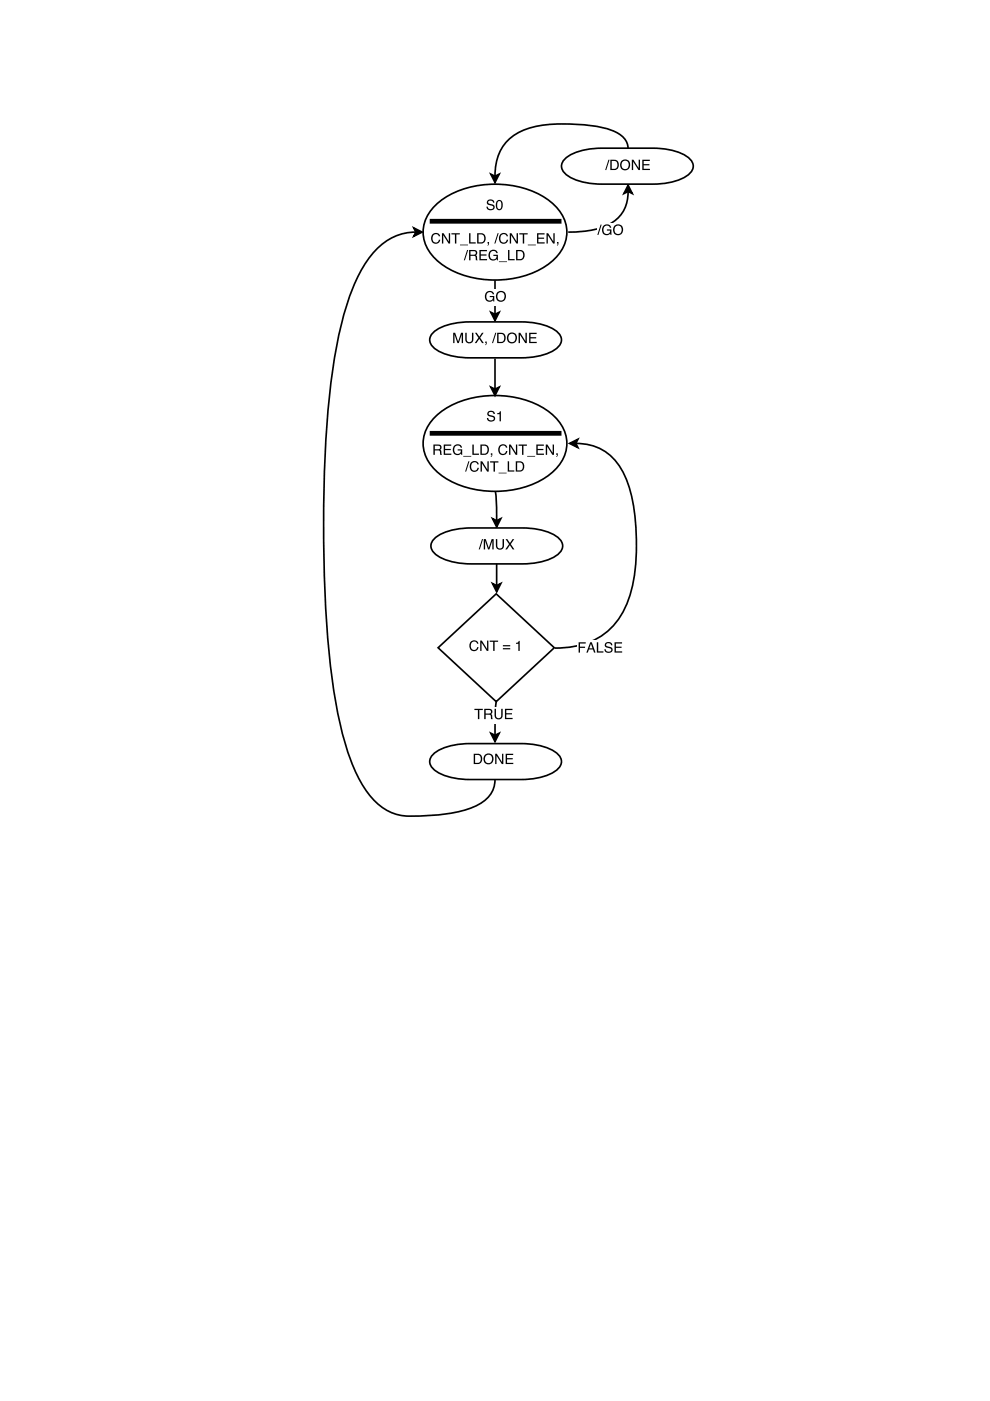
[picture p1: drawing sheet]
<svg xmlns="http://www.w3.org/2000/svg" width="210mm" height="297mm" viewBox="0 0 210 297" stroke-linecap="round" stroke-linejoin="round" font-family="sans-serif">
<path d="M133.2 39.3l.9 1.7-.9-.4-.9 .4zM133.2 40.6a7.7 7.7 0 0 1-6.5 7.9 24 24 0 0 1-6.2 .7" fill="none" stroke="#000" stroke-width=".35"/>
<path d="M133.2 39.3l.9 1.7-.9-.4-.9 .4z" fill="#000"/>
<path d="M126.6 47.3h5.6v3.5h-5.6z" fill="#fff"/>
<g fill="#000">
<path d="M104.1 66.2l.9 .4 .8-.4-.8 1.8z"/>
<path d="M127.3 47.6h.3l-.7 2.2h-.3zM127.9 47.9a.97 .97 0 0 1 1.7 .4h-.3a.76 .76 0 0 0-1-.4 .76 .76 0 0 0-.3 1.1 .7 .7 0 0 0 .7 .6 .7 .7 0 0 0 .7-.7h-.7v-.3h.9v1.2h-.2v-.3a1.03 1.03 0 0 1-1.4 .2 1.03 1.03 0 0 1-.3-1.3zM129.9 48.7a1.15 1.15 0 0 1 2.3 0 1.15 1.15 0 0 1-2.3 0zM130.5 48.1a.85 .85 0 0 0-.1 1.2 .85 .85 0 0 0 1.2 0 .85 .85 0 0 0 .1-1.2 .85 .85 0 0 0-1.2 0z"/>
</g>
<path d="M105 59.4v7.2M104.1 66.2l.9 .4 .8-.4-.8 1.8z" fill="none" stroke="#000" stroke-width=".35"/>
<path d="M102.7 61.4h4.8v3.5h-4.8z" fill="#fff"/>
<path d="M103.1 62a.97 .97 0 0 1 1.7 .4h-.3a.76 .76 0 0 0-1.1-.4 .76 .76 0 0 0-.3 1.1 .7 .7 0 0 0 .8 .6 .7 .7 0 0 0 .6-.7h-.7v-.2h1v1.1h-.2l-.1-.3a1.03 1.03 0 0 1-1.3 .2 1.03 1.03 0 0 1-.4-1.3zM105.1 62.8a1.15 1.15 0 0 1 2.3 0 1.15 1.15 0 0 1-2.3 0zM105.7 62.2a.85 .85 0 0 0-.1 1.2 .85 .85 0 0 0 1.2 0 .85 .85 0 0 0 .1-1.1 .85 .85 0 0 0-1.2-.1z" fill="#000"/>
<path d="M92.7 43.2a20.1 20.1 0 0 1 18.5-3.2 13.1 13.1 0 0 1 8.2 6 7.5 7.5 0 0 1-2.1 9.2 20.1 20.1 0 0 1-18.6 3.3 13.1 13.1 0 0 1-8.2-6.1 7.5 7.5 0 0 1 2.2-9.2z" fill="#fff"/>
<path d="M92.7 43.2a20.1 20.1 0 0 1 18.5-3.2 13.1 13.1 0 0 1 8.2 6 7.5 7.5 0 0 1-2.1 9.2 20.1 20.1 0 0 1-18.6 3.3 13.1 13.1 0 0 1-8.2-6.1 7.5 7.5 0 0 1 2.2-9.2zM104.4 109.9l.9 .5 .9-.5-.9 1.8zM105 104.2a20.4 20.4 0 0 1 .3 6.2" fill="none" stroke="#000" stroke-width=".35"/>
<g fill="#000">
<path d="M104.4 109.9l.9 .5 .9-.5-.9 1.8z"/>
<path d="M91.7 49.7a.95 .95 0 0 1 .9-.3 .95 .95 0 0 1 .7 .7h-.3a.7 .7 0 0 0-.9-.4 .7 .7 0 0 0-.4 .9 .69 .69 0 0 0 .5 .8 .69 .69 0 0 0 .9-.6h.2a1.02 1.02 0 0 1-1.3 .8 1.02 1.02 0 0 1-.6-1.4zM93.7 49.4h.4l1.1 1.8v-1.8h.2v2.2h-.3l-1.1-1.7v1.7h-.3zM95.7 49.4h1.8v.3h-.7v1.9h-.3v-1.9h-.8zM97.5 51.9h1.7v.1h-1.7zM99.5 49.4h.3v2h1.1v.2h-1.4zM101.5 49.7v1.7h.5a.86 .86 0 0 0 .7-.9 .86 .86 0 0 0-.7-.8zM101.2 49.4h.8a1.11 1.11 0 0 1 1 1.1 1.11 1.11 0 0 1-1 1.1h-.8zM103.4 51.3h.3l-.1 .6-.2 .2 .1-.4-.1-.1zM105.5 49.4h.2l-.7 2.2h-.2zM106 49.7a.95 .95 0 0 1 1-.3 .95 .95 0 0 1 .7 .7h-.3a.7 .7 0 0 0-.9-.4 .7 .7 0 0 0-.4 .9 .69 .69 0 0 0 .5 .8 .69 .69 0 0 0 .8-.6h.3a1.02 1.02 0 0 1-1.3 .8 1.02 1.02 0 0 1-.6-1.4zM108.1 49.4h.3l1.1 1.8v-1.8h.3v2.2h-.3l-1.1-1.7v1.7h-.3zM110.1 49.4h1.8v.3h-.8v1.9h-.3v-1.9h-.7zM111.9 51.9h1.7v.1h-1.7zM113.9 49.4h1.6v.3h-1.3v.7h1.2v.2h-1.2v.8h1.3v.2h-1.6zM115.9 49.4h.3l1.1 1.8v-1.8h.3v2.2h-.3l-1.1-1.7v1.7h-.3zM118.1 51.3h.3l-.1 .6-.2 .2 .2-.4-.2-.1z"/>
<path d="M99 53h.3l-.7 2.2h-.3zM99.8 53.3v.7h.6a.38 .38 0 0 0 .5-.3 .38 .38 0 0 0-.4-.4zM99.5 53a1.88 1.88 0 0 1 1.6 .2l.1 .6-.3 .3 .2 .3 .2 .8h-.4l-.1-.8-.4-.1h-.6v.9h-.3zM101.6 53h1.6v.3h-1.3v.6h1.2v.3h-1.2v.7h1.4v.3h-1.7zM103.9 53.3a.97 .97 0 0 1 1.6 .4h-.3a.76 .76 0 0 0-1-.4 .76 .76 0 0 0-.3 1.1 .7 .7 0 0 0 .7 .6 .7 .7 0 0 0 .7-.7h-.7v-.3h1v1.2h-.2l-.1-.3a1.03 1.03 0 0 1-1.3 .2 1.03 1.03 0 0 1-.4-1.3zM105.8 55.4h1.7v.2h-1.7zM107.7 53h.3v1.9h1.1v.3h-1.4zM109.7 53.3v1.6h.5a.86 .86 0 0 0 .7-.8 .86 .86 0 0 0-.7-.8zM109.4 53h.9a1.11 1.11 0 0 1 .9 1.1 1.11 1.11 0 0 1-.9 1.1h-.9z"/>
<path d="M103.4 42.5a.86 .86 0 0 1 1.4 .5h-.3a.51 .51 0 0 0-.5-.5 .51 .51 0 0 0-.5 .5l.3 .2a.84 .84 0 0 1 1.1 .9 .93 .93 0 0 1-1 .5 .93 .93 0 0 1-.8-.8h.3a.58 .58 0 0 0 .6 .5 .58 .58 0 0 0 .6-.5l-.5-.2a.67 .67 0 0 1-.8-.3 .67 .67 0 0 1 .1-.8zM105.4 42.6a.77 .77 0 0 1 .9-.1 .77 .77 0 0 1 .3 1 .78 .78 0 0 1-.3 .9 .78 .78 0 0 1-1-.2l-.2-.9zM105.6 42.7a1.14 1.14 0 0 0 .2 1.6 1.13 1.13 0 0 0 .3-1.6z"/>
</g>
<path d="M92.7 88a20.1 20.1 0 0 1 18.5-3.2 13.1 13.1 0 0 1 8.2 6 7.5 7.5 0 0 1-2.1 9.2 20.1 20.1 0 0 1-18.6 3.3 13.1 13.1 0 0 1-8.2-6.1 7.5 7.5 0 0 1 2.2-9.2z" fill="#fff"/>
<path d="M92.7 88a20.1 20.1 0 0 1 18.5-3.2 13.1 13.1 0 0 1 8.2 6 7.5 7.5 0 0 1-2.1 9.2 20.1 20.1 0 0 1-18.6 3.3 13.1 13.1 0 0 1-8.2-6.1 7.5 7.5 0 0 1 2.2-9.2zM120.8 94l1.7-.9-.4 .9 .4 .9zM122.1 94a10.9 10.9 0 0 1 10.7 7.5 42.1 42.1 0 0 1 1.9 18.8 20.5 20.5 0 0 1-5.1 12.8 16.1 16.1 0 0 1-11.9 4.3" fill="none" stroke="#000" stroke-width=".35"/>
<g fill="#000">
<path d="M120.8 94l1.7-.9-.4 .9 .4 .9z"/>
<path d="M92.2 94.5v.8h.7a.38 .38 0 0 0 .4-.4 .38 .38 0 0 0-.4-.4zM91.9 94.2a1.88 1.88 0 0 1 1.6 .2l.1 .6-.3 .4 .3 .2 .1 .8h-.4l-.1-.8-.3-.1h-.7v.9h-.3zM94.1 94.2h1.6v.3h-1.3v.7h1.2v.2h-1.2v.8h1.3v.2h-1.6zM96.3 94.5a.97 .97 0 0 1 1.7 .4h-.3a.76 .76 0 0 0-1.1-.4 .76 .76 0 0 0-.3 1.1 .7 .7 0 0 0 .8 .6 .7 .7 0 0 0 .6-.7h-.7v-.2h1v1.1h-.2l-.1-.2a1.03 1.03 0 0 1-1.3 .1 1.03 1.03 0 0 1-.4-1.3zM98.2 96.7h1.7v.1h-1.7zM100.2 94.2h.2v2h1.2v.2h-1.4zM102.2 94.5v1.7h.5a.86 .86 0 0 0 .7-.9 .86 .86 0 0 0-.7-.8zM101.9 94.2h.8a1.11 1.11 0 0 1 1 1.1 1.11 1.11 0 0 1-1 1.1h-.8zM104.1 96.1h.3l-.1 .6-.2 .2 .1-.4-.1-.1zM105.9 94.5a.95 .95 0 0 1 .9-.3 .95 .95 0 0 1 .8 .7h-.3a.7 .7 0 0 0-.9-.4 .7 .7 0 0 0-.5 .9 .69 .69 0 0 0 .6 .8 .69 .69 0 0 0 .8-.6h.3a1.02 1.02 0 0 1-1.3 .8 1.02 1.02 0 0 1-.6-1.4zM107.9 94.2h.4l1.1 1.8v-1.8h.3v2.2h-.4l-1.1-1.7v1.7h-.3zM109.9 94.2h1.8v.3h-.7v1.9h-.3v-1.9h-.8zM111.8 96.7h1.7v.1h-1.7zM113.7 94.2h1.6v.3h-1.3v.7h1.2v.2h-1.2v.8h1.3v.2h-1.6zM115.7 94.2h.4l1.1 1.8v-1.8h.3v2.2h-.4l-1.1-1.7v1.7h-.3zM117.9 96.1h.4l-.1 .6-.3 .2 .2-.4-.2-.1z"/>
<path d="M99.3 97.8h.2l-.7 2.2h-.2zM99.8 98.1a.95 .95 0 0 1 1-.3 .95 .95 0 0 1 .7 .7h-.3a.7 .7 0 0 0-.9-.5 .7 .7 0 0 0-.4 .9 .69 .69 0 0 0 .5 .9 .69 .69 0 0 0 .8-.6h.3a1.02 1.02 0 0 1-1.3 .8 1.02 1.02 0 0 1-.6-1.4zM101.9 97.8h.3l1.1 1.8v-1.8h.3v2.2h-.3l-1.1-1.8v1.8h-.3zM103.9 97.8h1.8v.3h-.8v1.9h-.3v-1.9h-.7zM105.7 100.2h1.7v.2h-1.7zM107.6 97.8h.3v1.9h1.1v.3h-1.4zM109.6 98.1v1.6h.6a.86 .86 0 0 0 .7-.8 .86 .86 0 0 0-.7-.8zM109.4 97.8h.8a1.11 1.11 0 0 1 1 1.1 1.11 1.11 0 0 1-1 1.1h-.8z"/>
<path d="M103.5 87.3a.86 .86 0 0 1 1.4 .5h-.3a.51 .51 0 0 0-.5-.5 .51 .51 0 0 0-.5 .5l.3 .2a.84 .84 0 0 1 1.1 .9 .93 .93 0 0 1-1 .5 .93 .93 0 0 1-.8-.8h.3a.58 .58 0 0 0 .6 .5 .58 .58 0 0 0 .6-.5l-.5-.2a.67 .67 0 0 1-.8-.3 .67 .67 0 0 1 .1-.8zM105.4 87.6l.8-.4v2.1h-.3v-1.5h-.5z"/>
</g>
<path d="M122.4 135.8h9.7v3.6h-9.7z" fill="#fff"/>
<g fill="#000">
<path d="M104.1 155.5l.9 .4 .8-.4-.8 1.7z"/>
<path d="M122.7 136.2h1.5v.2h-1.2v.7h1v.3h-1v1h-.3zM125.3 136.5l-.4 1h.7zM125.1 136.2h.4l.8 2.2h-.4l-.2-.7h-.8l-.3 .7h-.3zM126.5 136.2h.3v1.9h1.1v.3h-1.4zM128.4 136.3a.86 .86 0 0 1 1.4 .5h-.3a.51 .51 0 0 0-.5-.4 .51 .51 0 0 0-.5 .5l.3 .1a.84 .84 0 0 1 1.1 1 .93 .93 0 0 1-1 .4 .93 .93 0 0 1-.8-.7h.3a.58 .58 0 0 0 .6 .5 .58 .58 0 0 0 .6-.6l-.5-.2a.67 .67 0 0 1-.8-.3 .67 .67 0 0 1 .1-.8zM130.3 136.2h1.6v.2h-1.3v.7h1.2v.3h-1.2v.7h1.3v.3h-1.6z"/>
</g>
<path d="M104.1 155.5l.9 .4 .8-.4-.8 1.7zM105.3 148.7a19.7 19.7 0 0 0-.3 5.7v1.5" fill="none" stroke="#000" stroke-width=".35"/>
<path d="M100.5 149.9h8.4v3.6h-8.4z" fill="#fff"/>
<path d="M100.6 150.3h1.8v.2h-.8v2h-.3v-2h-.7zM103 150.5v.8h.7a.38 .38 0 0 0 .4-.4 .38 .38 0 0 0-.4-.4zM102.7 150.3a1.88 1.88 0 0 1 1.6 .2l.1 .6-.3 .3 .2 .2 .2 .9h-.4l-.1-.8-.4-.2h-.6v1h-.3zM104.9 150.3h.3v1.3a.56 .56 0 0 0 .5 .7 .56 .56 0 0 0 .6-.7v-1.3h.3v1.2a.87 .87 0 0 1-.9 1 .87 .87 0 0 1-.8-1zM107.1 150.3h1.6v.3h-1.4v.6h1.3v.3h-1.3v.7h1.4v.3h-1.6z" fill="#000"/>
<path d="M92.9 137.3l12.3-11.4 12.3 11.4-12.3 11.5z" fill="#fff"/>
<path d="M105.3 119.4v4.7M92.9 137.3l12.3-11.4 12.3 11.4-12.3 11.5zM104.4 123.7l.9 .4 .9-.4-.9 1.8z" fill="none" stroke="#000" stroke-width=".35"/>
<g fill="#000">
<path d="M104.4 123.7l.9 .4 .9-.4-.9 1.8z"/>
<path d="M99.8 136.1a.95 .95 0 0 1 .9-.3 .95 .95 0 0 1 .7 .7h-.3a.7 .7 0 0 0-.8-.4 .7 .7 0 0 0-.5 .8 .69 .69 0 0 0 .6 .9 .69 .69 0 0 0 .8-.6h.3a1.02 1.02 0 0 1-1.4 .8 1.02 1.02 0 0 1-.6-1.4zM101.8 135.8h.4l1.1 1.8v-1.8h.3v2.2h-.4l-1.1-1.8v1.8h-.3zM103.8 135.8h1.8v.3h-.7v1.9h-.3v-1.9h-.8zM106.6 136.8h1.6v.2h-1.6zM106.6 137.4h1.6v.3h-1.6zM109.4 136.3l.8-.4v2.1h-.3v-1.5h-.5z"/>
</g>
<path d="M91.1 46.9h27.9M91.1 91.9h27.9" fill="none" stroke="#000" stroke-width="1" stroke-linecap="butt"/>
<path d="M92.3 114a12 12 0 0 1 7.6-2.1h10.9a12.8 12.8 0 0 1 7.5 2.1 2.08 2.08 0 0 1 0 3.5 12 12 0 0 1-7.5 2.1h-10.9a12.8 12.8 0 0 1-7.6-2.1 2.08 2.08 0 0 1 0-3.5z" fill="#fff"/>
<path d="M87.7 48.3l1.8 .9-1.8 .9 .5-.9zM88.2 49.2a11.8 11.8 0 0 0-9.8 5.3 37 37 0 0 0-5.7 12.9 141.5 141.5 0 0 0-3.8 29.2 290.2 290.2 0 0 0 1.7 48.9 67.9 67.9 0 0 0 5.1 18.8 15.9 15.9 0 0 0 6.8 7.8 12 12 0 0 0 6.6 .9 31.6 31.6 0 0 0 11.9-2.2 6.1 6.1 0 0 0 4-5.5M92.3 114a12 12 0 0 1 7.6-2.1h10.9a12.8 12.8 0 0 1 7.5 2.1 2.08 2.08 0 0 1 0 3.5 12 12 0 0 1-7.5 2.1h-10.9a12.8 12.8 0 0 1-7.6-2.1 2.08 2.08 0 0 1 0-3.5z" fill="none" stroke="#000" stroke-width=".35"/>
<g fill="#000">
<path d="M87.7 48.3l1.8 .9-1.8 .9 .5-.9z"/>
<path d="M102.2 114.3h.2l-.7 2.2h-.2zM102.6 114.3h.4l.6 1.8 .6-1.8h.5v2.2h-.3v-1.9l-.6 1.9h-.3l-.7-1.9 .1 1.9h-.3zM105.1 114.3h.3v1.4a.56 .56 0 0 0 .6 .6 .56 .56 0 0 0 .6-.6v-1.4h.3v1.2a.87 .87 0 0 1-.9 1 .87 .87 0 0 1-.9-1zM107.2 114.3h.4l.5 .8 .6-.8h.3l-.7 1.1 .8 1.1h-.4l-.6-.9-.6 .9h-.4l.8-1.1z"/>
</g>
<path d="M92.1 159.7a12 12 0 0 1 7.6-2h10.8a12.8 12.8 0 0 1 7.6 2 2.08 2.08 0 0 1 0 3.5 12 12 0 0 1-7.6 2.1h-10.8a12.8 12.8 0 0 1-7.6-2.1 2.08 2.08 0 0 1 0-3.5z" fill="#fff"/>
<path d="M104.1 36.9l.9 .5 .8-.5-.8 1.8zM133.2 31.6a4.1 4.1 0 0 0-3-3.8 33.5 33.5 0 0 0-14.6-1.3 11.6 11.6 0 0 0-9.1 4.7 11 11 0 0 0-1.5 6.2M92.1 159.7a12 12 0 0 1 7.6-2h10.8a12.8 12.8 0 0 1 7.6 2 2.08 2.08 0 0 1 0 3.5 12 12 0 0 1-7.6 2.1h-10.8a12.8 12.8 0 0 1-7.6-2.1 2.08 2.08 0 0 1 0-3.5z" fill="none" stroke="#000" stroke-width=".35"/>
<g fill="#000">
<path d="M104.1 36.9l.9 .5 .8-.5-.8 1.8z"/>
<path d="M100.7 160.1v1.6h.6a.86 .86 0 0 0 .6-.8 .86 .86 0 0 0-.6-.8zM100.4 159.8h.9a1.11 1.11 0 0 1 .9 1.1 1.11 1.11 0 0 1-.9 1.1h-.9zM102.5 160.9a1.14 1.14 0 0 1 2.2 0 1.14 1.14 0 0 1-2.2 0zM103 160.2a.85 .85 0 0 0-.1 1.3 .85 .85 0 0 0 1.3 0 .85 .85 0 0 0 0-1.2 .85 .85 0 0 0-1.2-.1zM105 159.8h.3l1.1 1.8v-1.8h.3v2.2h-.3l-1.1-1.8v1.8h-.3zM107.2 159.8h1.6v.3h-1.3v.6h1.2v.3h-1.2v.7h1.3v.3h-1.6z"/>
</g>
<path d="M120 33.5a12 12 0 0 1 7.6-2.1h10.8a12.8 12.8 0 0 1 7.6 2.1 2.08 2.08 0 0 1 0 3.5 12 12 0 0 1-7.6 2h-10.8a12.8 12.8 0 0 1-7.6-2 2.08 2.08 0 0 1 0-3.5z" fill="#fff"/>
<path d="M120 33.5a12 12 0 0 1 7.6-2.1h10.8a12.8 12.8 0 0 1 7.6 2.1 2.08 2.08 0 0 1 0 3.5 12 12 0 0 1-7.6 2h-10.8a12.8 12.8 0 0 1-7.6-2 2.08 2.08 0 0 1 0-3.5zM105 76v6.5M104.1 82.1l.9 .4 .8-.4-.8 1.8z" fill="none" stroke="#000" stroke-width=".35"/>
<g fill="#000">
<path d="M104.1 82.1l.9 .4 .8-.4-.8 1.8z"/>
<path d="M129 33.9h.2l-.7 2.2h-.2zM129.7 34.1v1.7h.5a.86 .86 0 0 0 .7-.8 .86 .86 0 0 0-.7-.9zM129.4 33.9h.9a1.11 1.11 0 0 1 .9 1.1 1.11 1.11 0 0 1-.9 1.1h-.9zM131.4 35a1.15 1.15 0 0 1 2.3 0 1.15 1.15 0 0 1-2.3 0zM132 34.3a.85 .85 0 0 0-.1 1.2 .85 .85 0 0 0 1.2 .1 .85 .85 0 0 0 .1-1.2 .85 .85 0 0 0-1.2-.1zM134 33.9h.3l1.1 1.7v-1.7h.3v2.2h-.3l-1.2-1.8v1.8h-.2zM136.2 33.9h1.6v.2h-1.3v.7h1.2v.3h-1.2v.7h1.3v.3h-1.6z"/>
</g>
<path d="M92.1 70.3a12 12 0 0 1 7.6-2.1h10.8a12.8 12.8 0 0 1 7.6 2.1 2.08 2.08 0 0 1 0 3.5 12 12 0 0 1-7.6 2.1h-10.8a12.8 12.8 0 0 1-7.6-2.1 2.08 2.08 0 0 1 0-3.5z" fill="#fff"/>
<path d="M92.1 70.3a12 12 0 0 1 7.6-2.1h10.8a12.8 12.8 0 0 1 7.6 2.1 2.08 2.08 0 0 1 0 3.5 12 12 0 0 1-7.6 2.1h-10.8a12.8 12.8 0 0 1-7.6-2.1 2.08 2.08 0 0 1 0-3.5z" fill="none" stroke="#000" stroke-width=".35"/>
<path d="M96.1 70.6h.4l.6 1.8 .7-1.8h.4v2.1h-.3v-1.8l-.6 1.8h-.3l-.6-1.8v1.8h-.3zM98.6 70.6h.3v1.3a.56 .56 0 0 0 .6 .6 .56 .56 0 0 0 .6-.6v-1.3h.3v1.2a.87 .87 0 0 1-.9 1 .87 .87 0 0 1-.9-1zM100.7 70.6h.4l.5 .8 .6-.8h.3l-.7 1 .8 1.1h-.4l-.6-.9-.6 .9h-.3l.7-1.1zM102.9 72.4h.3l-.1 .6-.2 .2 .1-.4-.1-.1zM105 70.6h.2l-.7 2.1h-.2zM105.7 70.8v1.7h.5a.86 .86 0 0 0 .7-.9 .86 .86 0 0 0-.7-.8zM105.4 70.6h.9a1.11 1.11 0 0 1 .9 1.1 1.11 1.11 0 0 1-.9 1h-.9zM107.4 71.7a1.15 1.15 0 0 1 2.3 0 1.15 1.15 0 0 1-2.3 0zM108 71a.85 .85 0 0 0-.1 1.2 .85 .85 0 0 0 1.2 .1 .85 .85 0 0 0 .1-1.2 .85 .85 0 0 0-1.2-.1zM110 70.6h.3l1.1 1.7v-1.7h.3v2.1h-.3l-1.2-1.7v1.7h-.2zM112.2 70.6h1.6v.2h-1.3v.7h1.2v.2h-1.2v.8h1.3v.2h-1.6z" fill="#000"/>
</svg>
